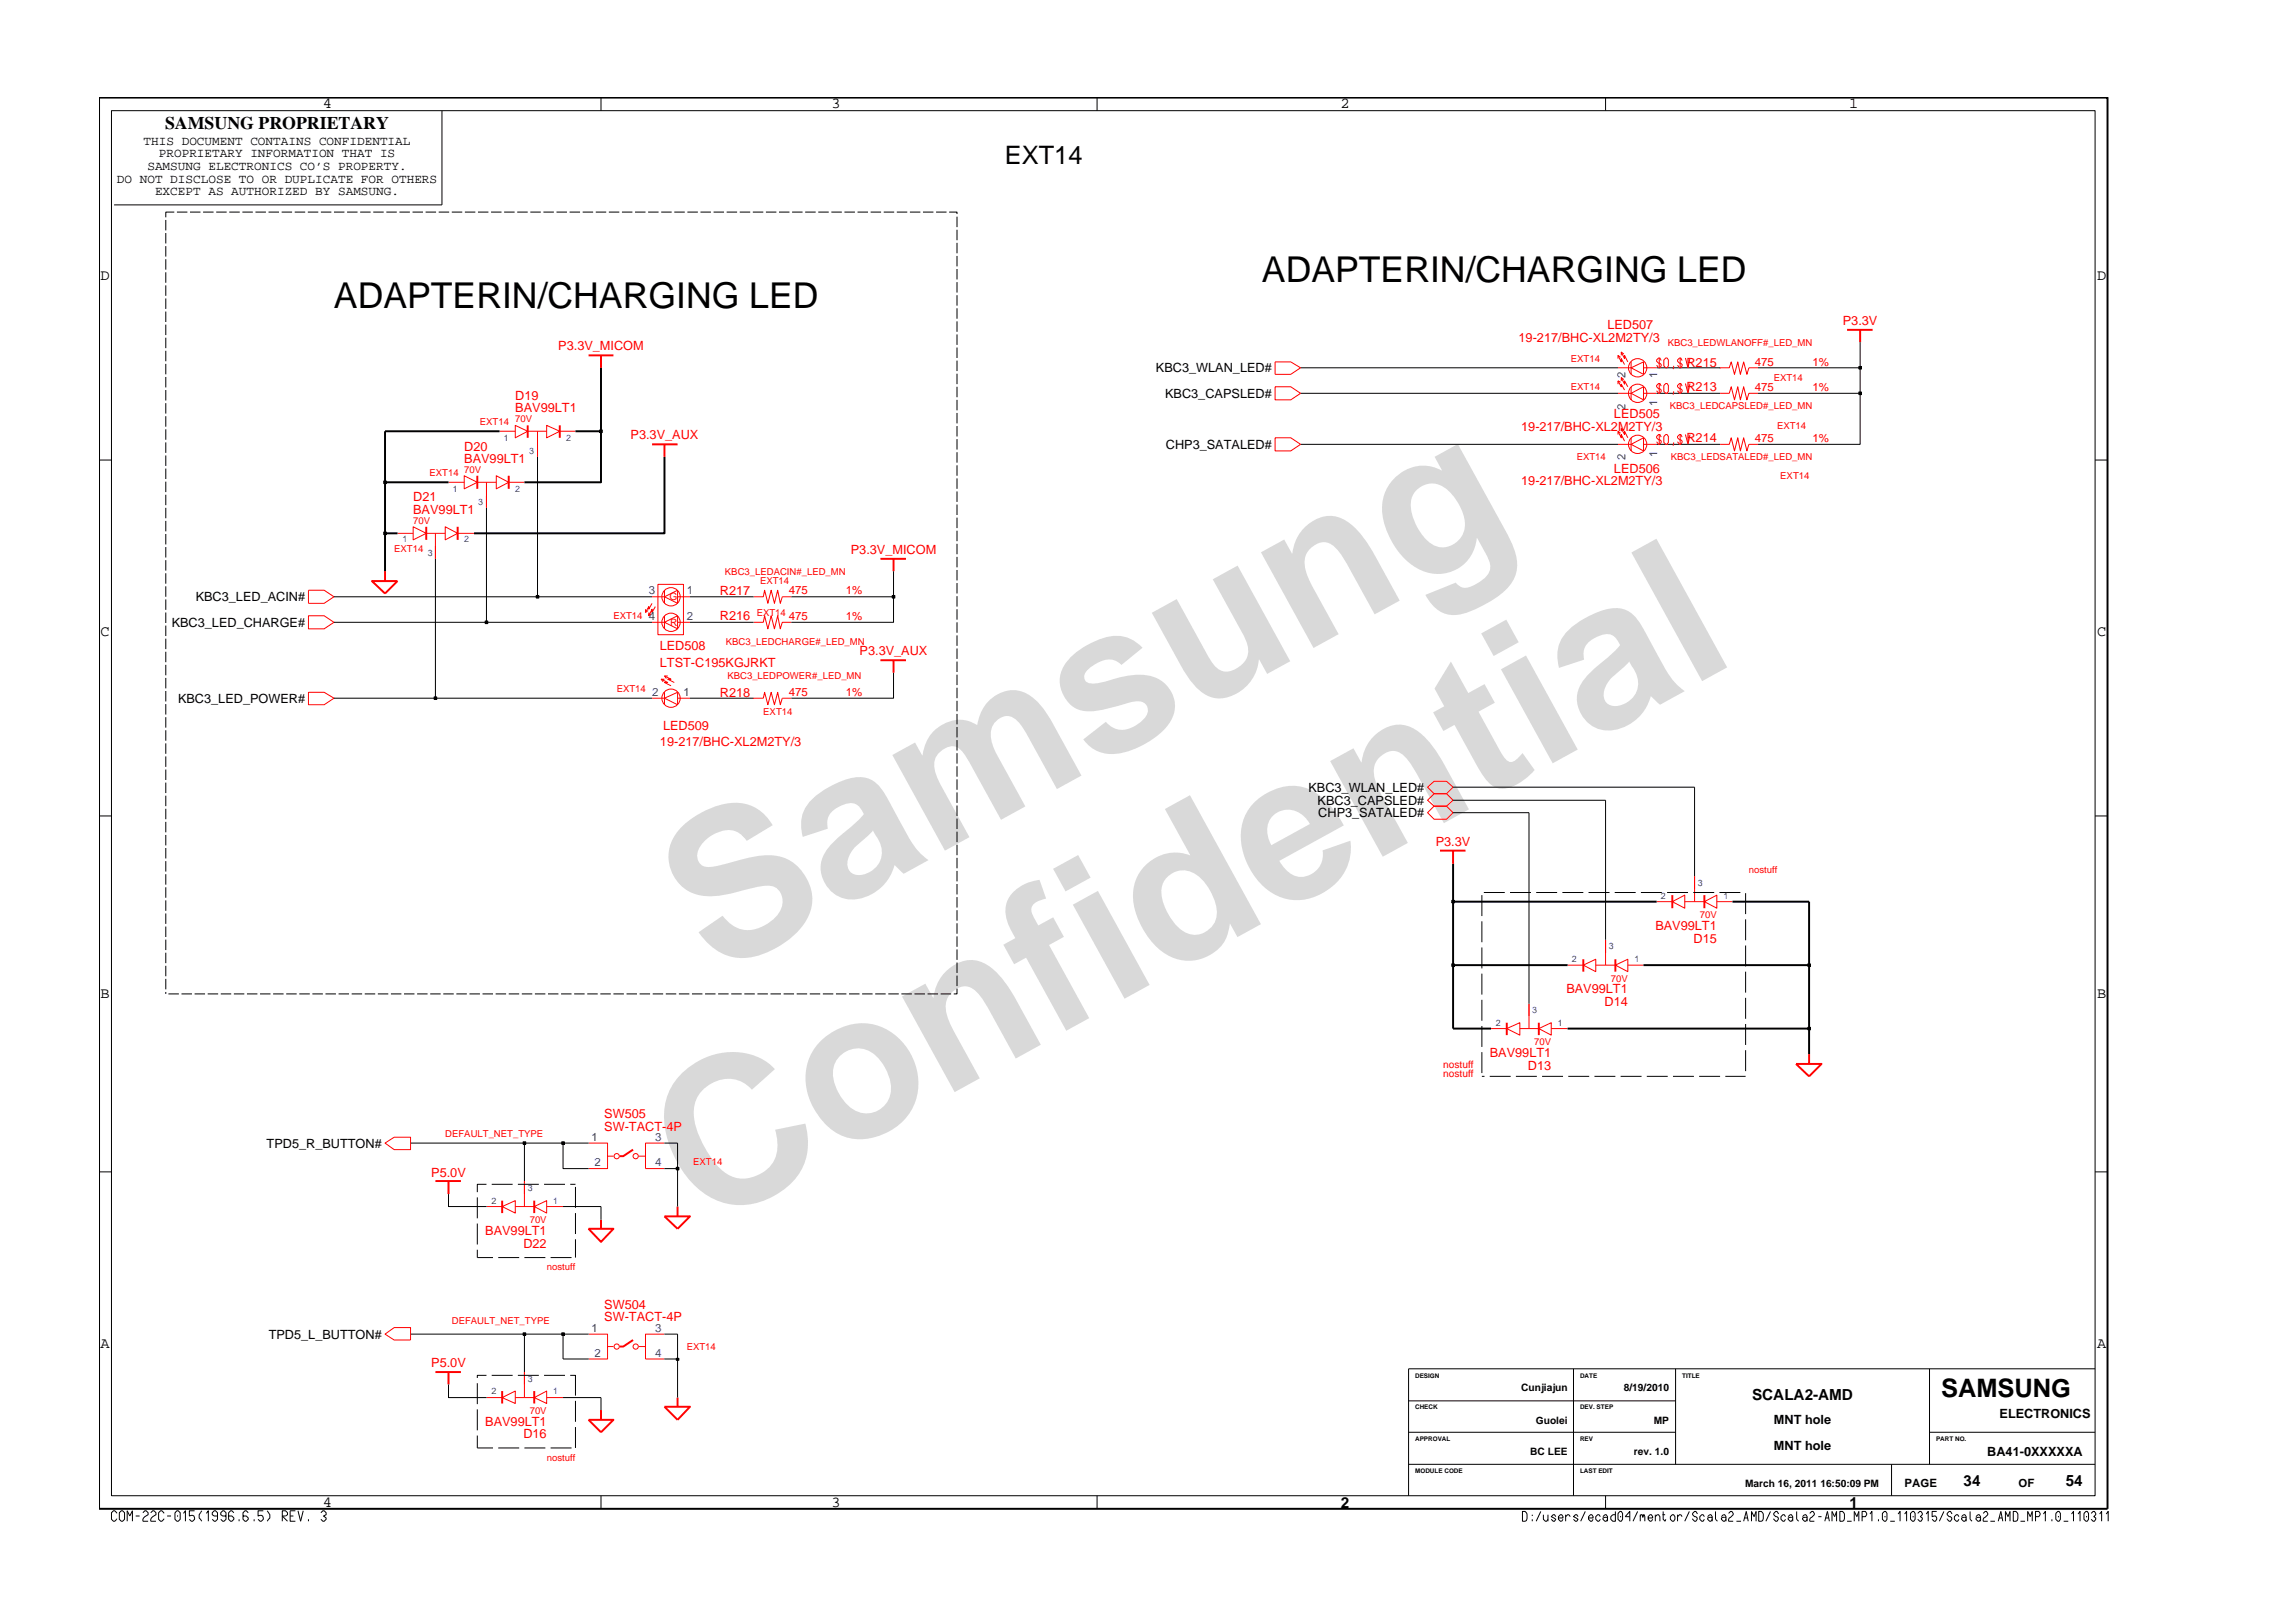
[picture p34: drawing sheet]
<svg xmlns="http://www.w3.org/2000/svg" width="297mm" height="210mm" viewBox="0 0 297 210" stroke-linecap="round" stroke-linejoin="round" font-family="sans-serif">
<defs><g id="words">
<g font-size="26.5" fill="#d9d9d9">
<text x="92.4" y="126.5" transform="rotate(-29 92.4 126.5)">Samsung</text>
<text x="91.1" y="159.2" transform="rotate(-29 91.1 159.2)">Confidential</text>
</g>
<g font-size="4.6">
<text x="43.2" y="39.8">ADAPTERIN/CHARGING LED</text>
<text x="163.3" y="36.5">ADAPTERIN/CHARGING LED</text>
</g>
<g font-size="3.3">
<text x="130" y="21.3">EXT14</text>
<text x="251.1" y="180.8">SAMSUNG</text>
</g>
<text font-size="2.3" x="21.4" y="16.7">SAMSUNG PROPRIETARY</text>
<g font-size="2">
<text x="41.8" y="14">4</text>
<text x="107.6" y="14">3</text>
<text x="173.4" y="14">2</text>
<text x="239.2" y="14">1</text>
<text x="13" y="36.2">D</text>
<text x="271.3" y="36.2">D</text>
<text x="13" y="82.3">C</text>
<text x="271.3" y="82.3">C</text>
<text x="13" y="129.2">B</text>
<text x="271.3" y="129.2">B</text>
<text x="13" y="174.4">A</text>
<text x="271.3" y="174.4">A</text>
<text x="226.7" y="181.2">SCALA2-AMD</text>
<text x="41.8" y="195">4</text>
<text x="107.6" y="195">3</text>
<text x="173.5" y="195.1">2</text>
<text x="239.3" y="195.1">1</text>
<text x="254" y="192.2">34</text>
<text x="267.2" y="192.2">54</text>
</g>
<g font-size="1.6">
<text x="15.1" y="23.7">DO NOT DISCLOSE TO OR DUPLICATE FOR OTHERS</text>
<text x="18.6" y="18.8">THIS DOCUMENT CONTAINS CONFIDENTIAL</text>
<text x="19.1" y="22">SAMSUNG ELECTRONICS CO’S PROPERTY.</text>
<text x="20.5" y="20.4">PROPRIETARY INFORMATION THAT IS</text>
<text x="20.1" y="25.3">EXCEPT AS AUTHORIZED BY SAMSUNG.</text>
<text x="149.5" y="48.2">KBC3_WLAN_LED#</text>
<text x="150.7" y="51.5">KBC3_CAPSLED#</text>
<text x="150.8" y="58.1">CHP3_SATALED#</text>
<text x="25.3" y="77.8">KBC3_LED_ACIN#</text>
<text x="22.2" y="81.1">KBC3_LED_CHARGE#</text>
<text x="23" y="91">KBC3_LED_POWER#</text>
<text x="169.3" y="102.5">KBC3_WLAN_LED#</text>
<text x="170.5" y="104.2">KBC3_CAPSLED#</text>
<text x="170.6" y="105.8">CHP3_SATALED#</text>
<text x="34.5" y="148.5">TPD5_R_BUTTON#</text>
<text x="34.8" y="173.2">TPD5_L_BUTTON#</text>
<text x="229.5" y="184.3">MNT hole</text>
<text x="258.7" y="183.5">ELECTRONICS</text>
<text x="229.5" y="187.6">MNT hole</text>
<text x="257.1" y="188.4">BA41-0XXXXXA</text>
</g>
<g font-size="1.6" fill="#f00">
<text x="72.2" y="45.3">P3.3V_MICOM</text>
<text x="196.5" y="44.3">19-217/BHC-XL2M2TY/3</text>
<text x="208" y="42.6">LED507</text>
<text x="218.2" y="47.4">R215</text>
<text x="238.4" y="42">P3.3V</text>
<text x="66.7" y="53.4">BAV99LT1</text>
<text x="66.7" y="51.7">D19</text>
<text x="218.2" y="50.7">R213</text>
<text x="60.1" y="58.3">D20</text>
<text x="60.1" y="60">BAV99LT1</text>
<text x="81.6" y="56.8">P3.3V_AUX</text>
<text x="196.8" y="55.8">19-217/BHC-XL2M2TY/3</text>
<text x="208.8" y="54.1">LED505</text>
<text x="218.2" y="57.3">R214</text>
<text x="53.5" y="64.9">D21</text>
<text x="196.8" y="62.8">19-217/BHC-XL2M2TY/3</text>
<text x="208.8" y="61.2">LED506</text>
<text x="53.5" y="66.6">BAV99LT1</text>
<text x="110.1" y="71.6">P3.3V_MICOM</text>
<text x="93.1" y="77">R217</text>
<text x="93.1" y="80.3">R216</text>
<text x="85.4" y="84.2">LED508</text>
<text x="85.4" y="86.3">LTST-C195KGJRKT</text>
<text x="111.2" y="84.8">P3.3V_AUX</text>
<text x="85.8" y="94.5">LED509</text>
<text x="93.1" y="90.2">R218</text>
<text x="85.4" y="96.5">19-217/BHC-XL2M2TY/3</text>
<text x="185.7" y="109.5">P3.3V</text>
<text x="214.2" y="120.3">BAV99LT1</text>
<text x="219.1" y="122">D15</text>
<text x="202.6" y="128.6">BAV99LT1</text>
<text x="207.6" y="130.2">D14</text>
<text x="192.7" y="136.8">BAV99LT1</text>
<text x="197.7" y="138.5">D13</text>
<text x="78.2" y="144.6">SW505</text>
<text x="78.2" y="146.3">SW-TACT-4P</text>
<text x="55.8" y="152.3">P5.0V</text>
<text x="62.8" y="159.8">BAV99LT1</text>
<text x="67.7" y="161.5">D22</text>
<text x="78.2" y="171">SW-TACT-4P</text>
<text x="78.2" y="169.3">SW504</text>
<text x="55.8" y="176.9">P5.0V</text>
<text x="62.8" y="184.5">BAV99LT1</text>
<text x="67.7" y="186.1">D16</text>
</g>
<g font-size="1.5" fill="#f00">
<text x="227" y="47.4">475</text>
<text x="234.5" y="47.4">1%</text>
<text x="227" y="50.6">475</text>
<text x="234.5" y="50.6">1%</text>
<text x="227" y="57.2">475</text>
<text x="234.5" y="57.2">1%</text>
<text x="102.1" y="76.9">475</text>
<text x="109.4" y="76.9">1%</text>
<text x="102.1" y="80.2">475</text>
<text x="109.4" y="80.2">1%</text>
<text x="102.1" y="90.1">475</text>
<text x="109.4" y="90.1">1%</text>
</g>
<g font-size="1.5" fill="#00f">
<text x="210.3" y="53" transform="rotate(-90 210.3 53)">2</text>
<text x="210.3" y="48.9" transform="rotate(-90 210.3 48.9)">2</text>
<text x="214.4" y="52.6" transform="rotate(-90 214.4 52.6)">1</text>
<text x="214.4" y="48.9" transform="rotate(-90 214.4 48.9)">1</text>
<text x="210.3" y="59.5" transform="rotate(-90 210.3 59.5)">2</text>
<text x="214.4" y="59.1" transform="rotate(-90 214.4 59.1)">1</text>
<text x="84" y="76.9">3</text>
<text x="88.8" y="76.9">1</text>
<text x="84" y="80.2">4</text>
<text x="88.8" y="80.2">2</text>
<text x="84.4" y="90.1">2</text>
<text x="88.4" y="90.1">1</text>
<text x="76.5" y="147.7">1</text>
<text x="84.8" y="147.7">3</text>
<text x="76.9" y="150.9">2</text>
<text x="84.8" y="150.9">4</text>
<text x="76.5" y="172.3">1</text>
<text x="84.8" y="172.3">3</text>
<text x="76.9" y="175.6">2</text>
<text x="84.8" y="175.6">4</text>
</g>
<g font-size="1.5">
<text x="246.4" y="192.5">PAGE</text>
<text x="261.1" y="192.5">OF</text>
</g>
<g font-size="1.3" fill="#f00">
<text x="86.6" y="77.7">G</text>
<text x="86.7" y="81">R</text>
<text x="186.7" y="139.3">nostuff</text>
<text x="186.7" y="138.2">nostuff</text>
</g>
<g font-size="1.3">
<text x="196.8" y="180.1">Cunjiajun</text>
<text x="198.7" y="184.2">Guolei</text>
<text x="210.1" y="180.1">8/19/2010</text>
<text x="214" y="184.2">MP</text>
<text x="198" y="188.3">BC LEE</text>
<text x="211.4" y="188.3">rev. 1.0</text>
<text x="225.8" y="192.4">March 16, 2011 16:50:09 PM</text>
</g>
<g font-size="1.2" fill="#f00">
<text x="203.2" y="46.8">EXT14</text>
<text x="215.8" y="44.7">KBC3_LEDWLANOFF#_LED_MN</text>
<text x="203.2" y="50.5">EXT14</text>
<text x="216" y="52.9">KBC3_LEDCAPSLED#_LED_MN</text>
<text x="229.5" y="49.3">EXT14</text>
<text x="62.1" y="55">EXT14</text>
<text x="66.7" y="54.6">70V</text>
<text x="204" y="59.5">EXT14</text>
<text x="216.2" y="59.5">KBC3_LEDSATALED#_LED_MN</text>
<text x="229.9" y="55.5">EXT14</text>
<text x="55.6" y="61.6">EXT14</text>
<text x="60.1" y="61.2">70V</text>
<text x="230.3" y="62">EXT14</text>
<text x="51" y="71.5">EXT14</text>
<text x="53.5" y="67.7">70V</text>
<text x="93.8" y="74.4">KBC3_LEDACIN#_LED_MN</text>
<text x="98.3" y="75.6">EXT14</text>
<text x="79.4" y="80.1">EXT14</text>
<text x="93.9" y="83.4">KBC3_LEDCHARGE#_LED_MN</text>
<text x="97.9" y="79.7">EXT14</text>
<text x="79.8" y="89.6">EXT14</text>
<text x="94.1" y="87.9">KBC3_LEDPOWER#_LED_MN</text>
<text x="98.7" y="92.5">EXT14</text>
<text x="226.3" y="113">nostuff</text>
<text x="219.9" y="118.9">70V</text>
<text x="208.4" y="127.1">70V</text>
<text x="198.5" y="135.3">70V</text>
<text x="57.6" y="147.2">DEFAULT_NET_TYPE</text>
<text x="89.7" y="150.8">EXT14</text>
<text x="68.5" y="158.3">70V</text>
<text x="70.7" y="164.4">nostuff</text>
<text x="58.4" y="171.4">DEFAULT_NET_TYPE</text>
<text x="88.8" y="174.7">EXT14</text>
<text x="68.5" y="182.9">70V</text>
<text x="70.7" y="189.1">nostuff</text>
</g>
<g font-size="1.2" fill="#00f">
<text x="65.2" y="57.1">1</text>
<text x="68.5" y="58.7">3</text>
<text x="73.3" y="57.1">2</text>
<text x="58.6" y="63.7">1</text>
<text x="61.9" y="65.3">3</text>
<text x="66.7" y="63.7">2</text>
<text x="52.1" y="70.2">1</text>
<text x="55.4" y="71.9">3</text>
<text x="60.1" y="70.2">2</text>
<text x="214.9" y="116.3">2</text>
<text x="219.7" y="114.6">3</text>
<text x="223" y="116.3">1</text>
<text x="203.4" y="124.6">2</text>
<text x="208.1" y="122.9">3</text>
<text x="211.4" y="124.6">1</text>
<text x="198.2" y="131.1">3</text>
<text x="193.5" y="132.8">2</text>
<text x="201.5" y="132.8">1</text>
<text x="63.6" y="155.8">2</text>
<text x="68.3" y="154.1">3</text>
<text x="71.6" y="155.8">1</text>
<text x="68.3" y="178.8">3</text>
<text x="63.6" y="180.4">2</text>
<text x="71.6" y="180.4">1</text>
</g>
<g font-size=".8">
<text x="183.1" y="178.3">DESIGN</text>
<text x="204.4" y="178.3">DATE</text>
<text x="217.6" y="178.3">TITLE</text>
<text x="183.1" y="182.3">CHECK</text>
<text x="204.4" y="182.3">DEV. STEP</text>
<text x="183.1" y="190.6">MODULE CODE</text>
<text x="183.1" y="186.5">APPROVAL</text>
<text x="204.4" y="186.5">REV</text>
<text x="204.4" y="190.6">LAST EDIT</text>
<text x="250.5" y="186.5">PART NO.</text>
</g>
</g></defs>
<g fill="none" stroke="#f00" stroke-width=".13">
<path d="M64.6 55.8h2.1M66.7 55l1.6 .8-1.6 .9zM68.3 55.8h2.4M69.5 55.8v3.3M70.7 55l1.7 .8-1.7 .9zM72.4 55.8h2.1M165 46.8h2l1.3 .8-1.3 .8h-2zM165 50.1h2l1.3 .8-1.3 .8h-2zM165 56.7h2l1.3 .8-1.3 .8h-2zM209.3 46l.4 .8v-.4l.5 .8M209.3 49.3l.4 .8v-.4l.5 .8M209.3 55.8l.4 .9v-.5l.5 .9"/>
<path d="M209.3 47.6h1.7M209.3 46v.4M209.3 49.3v.4M209.3 55.8v.4M209.3 46l.4 .2M209.3 50.9h1.7M209.3 49.3l.4 .2M209.3 57.5h1.7M209.3 55.8l.4 .3M209.7 46v-.4l.5 .8v-.4l.4 .8M209.7 49.3v-.4l.5 .8v-.4l.4 .8M209.7 55.8v-.3l.5 .7v-.4l.4 .9"/>
<path d="M209.7 45.6l.4 .2M209.7 48.9l.4 .2M209.7 55.5l.4 .1M211 47.6l1.6-.8v1.6zM211 57.5l1.6-.8v1.6zM211 46.8v1.6M211 50.1v1.6M211 56.7v1.6M211 50.9l1.6-.8v1.6zM212.6 47.6h1.7M212.6 50.9h1.7M212.6 57.5h1.7"/>
<path d="M214.7 46.3v1.3M214.7 49.6v1.3M214.7 56.2v1.3M214.9 56.6l-.2-.4h-.1l-.3 .3v.2l.3 .2h.1l.2 .2-.2 .4h-.1l-.3-.3M214.9 50l-.2-.4h-.1l-.3 .3v.2l.3 .2h.1l.2 .2-.2 .4h-.1l-.3-.3M214.9 46.7l-.2-.4h-.1l-.3 .3v.2l.6 .4-.2 .4h-.1l-.3-.3M215.5 56.2h.2l.1 .3v.7l-.1 .3h-.2l-.2-.3v-.7zM215.5 49.6h.2l.1 .3v.7l-.1 .3h-.2l-.2-.3v-.7zM215.5 46.3h.2l.1 .3v.7l-.1 .3h-.2l-.2-.3v-.7zM216.5 57.2l-.1 .5M216.5 47.3l-.1 .5M216.5 50.6l-.1 .5"/>
<path d="M217.4 46.3v1.3M217.4 49.6v1.3M217.4 56.2v1.3M217.6 56.6l-.1-.4h-.2l-.3 .3v.2l.3 .2h.2l.1 .2-.1 .4h-.2l-.3-.3M217.6 50l-.1-.4h-.2l-.3 .3v.2l.3 .2h.2l.1 .2-.1 .4h-.2l-.3-.3M217.6 46.7l-.1-.4h-.2l-.3 .3v.2l.6 .4-.1 .4h-.2l-.3-.3M218 56.2l.4 1.3 .2-1.3M218 49.6l.4 1.3 .2-1.3M218 46.3l.4 1.3 .2-1.3M222.5 50.9h1.2l.3-.8 .4 1.6 .4-1.6 .4 1.6 .4-1.6 .4 1.6 .3-.8h1.1M222.5 57.5h1.2l.3-.8 .4 1.6 .4-1.6 .4 1.6 .4-1.6 .4 1.6 .3-.8h1.1M227.4 47.6h-1.1l-.3 .8-.4-1.6-.4 1.6-.4-1.6-.4 1.6-.4-1.6-.3 .8h-1.2v.1"/>
<path d="M39.9 76.4h2l1.3 .8-1.3 .9h-2zM39.9 79.7h2l1.3 .8-1.3 .9h-2zM51.4 69h2.1M53.5 68.2l1.6 .8-1.6 .9zM55.1 69h2.5M56.3 69v3.3M57.6 68.2l1.6 .8-1.6 .9zM58 62.4h2.1M59.2 69h2.1M60.1 61.6l1.7 .8-1.7 .9zM61.8 62.4h2.4M62.9 62.4v3.3"/>
<path d="M64.2 61.6l1.6 .8-1.6 .9zM65.8 62.4h2M83.5 78.8v.5M83.8 79l-.3 .3M84.3 79.4l-.4 .3M84.4 78.1l-.5 .7v-.3l-.4 .8M84.4 77.2h1.6M84.8 78.5l-.4 .8v-.5l-.5 .9v-.4M85.1 75.6h3.3v6.5h-3.3zM86 77.2l1.7-.8v1.7zM86 76.4v1.7M86 79.7v1.7"/>
<path d="M87.7 77.2h1.6M88.4 75.6v.1M97.5 77.2h1.2l.2-.8 .4 1.7 .5-1.7 .4 1.7 .4-1.7 .4 1.7 .2-.9h1.2M39.9 89.6h2l1.3 .8-1.3 .8h-2zM84.4 90.4h1.6M84.4 80.5h1.6M85.5 87.9l.3 .3M86 87.9h-.5l.9 .4h-.4l.8 .4M86 87.5l.8 .4h-.4l.8 .4M86 80.5l1.7-.8v1.7zM86 90.4l1.7-.8v1.6zM86 89.6v1.6"/>
<path d="M86 87.5h.4M86 87.5l.2 .3M87.7 90.4h1.6M87.7 80.5h1.6M97.5 80.5h1.2l.2-.8 .4 1.7 .5-1.7 .4 1.7 .4-1.7 .4 1.7 .2-.9h1.2M102.4 90.4h-1.2l-.2 .8-.4-1.6-.4 1.6-.4-1.6-.5 1.6-.4-1.6-.2 .8h-1.2M184.7 103.6l.8-.9h1.6l.9 .9-.9 .7h-1.6zM184.7 101.9l.8-.8h1.6l.9 .8-.9 .8h-1.6zM184.7 105.2l.8-.9h1.6l.9 .9-.9 .8h-1.6zM214.3 116.7h2.1M216.4 116.7l1.6-.9v1.7zM218 116.7h2.5"/>
<path d="M219.2 113.4v3.3M220.5 116.7l1.6-.9v1.7zM222.1 116.7h2M192.9 133.1h2M194.9 133.1l1.7-.8v1.7zM196.6 133.1h2.5M197.8 129.9v3.2M199.1 133.1l1.6-.8v1.7zM200.7 133.1h2.1M202.8 124.9h2M204.8 124.9l1.6-.8v1.6zM206.4 124.9h2.6"/>
<path d="M207.7 121.6v3.3M209 124.9l1.6-.8v1.6zM210.6 124.9h2M49.8 147.9l1.2-.7h2.1v1.6h-2.1zM62.9 156.1h2.1M65 156.1l1.7-.7v1.6zM66.7 156.1h2.4M67.8 152.8v3.3M69.1 156.1l1.6-.7v1.6zM70.7 156.1h2.1M76.1 147.9h2.5v3.3h-2.5M78.6 149.6h.8"/>
<path d="M82.7 149.6h.8M86 147.9h-2.5v3.3h2.5M49.8 172.6l1.2-.8h2.1v1.6h-2.1zM67.8 177.6v3.3M76.1 172.6h2.5v3.3h-2.5M78.6 174.3h.8M82.7 174.3h.8M86 172.6h-2.5v3.3h2.5M62.9 180.9h2.1M65 180.9l1.7-.9v1.6zM66.7 180.9h2.4M69.1 180.9l1.6-.9v1.6z"/>
<path d="M70.7 180.9h2.1"/>
<circle cx="211.9" cy="47.6" r="1.19"/>
<circle cx="211.9" cy="50.9" r="1.19"/>
<circle cx="211.9" cy="57.5" r="1.19"/>
<circle cx="86.8" cy="77.2" r="1.19"/>
<circle cx="86.8" cy="90.4" r="1.19"/>
<circle cx="86.8" cy="80.5" r="1.19"/>
<circle cx="79.8" cy="149.6" r=".34"/>
<circle cx="82.2" cy="149.6" r=".34"/>
<circle cx="79.8" cy="174.3" r=".34"/>
<circle cx="82.2" cy="174.3" r=".34"/>
</g>
<g fill="none" stroke="#f00" stroke-width=".25">
<path d="M68.3 55v1.7M72.4 55v1.7M76.1 46h3.3M77.8 46v1.6M84.4 57.5h3.3M86 57.5v1.6M239 42.7h3.3M240.7 42.7v1.6M48.1 75.2h3.3l-1.6 1.6zM49.8 73.9v1.3M55.1 68.2v1.7M59.2 68.2v1.7"/>
<path d="M61.8 61.6v1.7M65.8 61.6v1.7M113.9 72.3h3.3M115.6 72.3v1.6M113.9 85.4h3.3M115.6 85.4v1.7M186.3 110.1h3.3M188 110.1v1.7M216.4 115.8v1.7M220.5 115.8v1.7M194.9 132.3v1.7M199.1 132.3v1.7"/>
<path d="M204.8 124.1v1.6M209 124.1v1.6M232.4 137.7h3.3l-1.7 1.6zM234 136.4v1.3M56.3 152.8h3.3M58 152.8v1.7M65 155.4v1.6M69.1 155.4v1.6M76.1 159h3.3l-1.6 1.7zM77.8 157.8v1.2M81.9 148.8l-1.3 .8h-.4M86 157.4h3.3l-1.6 1.6z"/>
<path d="M87.7 156.1v1.3M56.3 177.6h3.3M58 177.6v1.6M81.9 173.4l-1.3 .9h-.4M65 180v1.6M69.1 180v1.6M76.1 183.7h3.3l-1.6 1.6zM77.8 182.5v1.2M86 182h3.3l-1.6 1.7zM87.7 180.9v1.1"/>
</g>
<g fill="none" stroke="#000" stroke-width=".13">
<path d="M14.4 14.3h256.6v179.3h-256.6zM57.2 14.3v12.2h-42.4M77.8 12.6v1.7M141.9 12.6v1.7M207.7 12.6v1.7M21.4 28.5v1.3M21.4 30.2v1.3M21.4 31.8v1.4M21.4 33.5v1.4M21.4 35.2v1.4M21.4 36.9v1.4M21.4 38.6v1.4"/>
<path d="M22.5 27.4h-1.1v.7M22.9 27.4h1.3M24.6 27.4h1.3M26.3 27.4h1.3M28 27.4h1.3M29.7 27.4h1.3M31.4 27.4h1.3M33 27.4h1.4M34.7 27.4h1.4M36.4 27.4h1.4M38.1 27.4h1.4M39.8 27.4h1.4"/>
<path d="M41.5 27.4h1.4M43.2 27.4h1.4M44.9 27.4h1.4M46.6 27.4h1.3M48.3 27.4h1.3M50 27.4h1.3M51.7 27.4h1.3M53.4 27.4h1.3M55.1 27.4h1.3M56.8 27.4h1.3M58.4 27.4h1.4M60.1 27.4h1.4"/>
<path d="M61.8 27.4h1.4M63.5 27.4h1.4M65.2 27.4h1.4M66.9 27.4h1.4M68.6 27.4h1.4M70.3 27.4h1.4M72 27.4h1.3M73.7 27.4h1.3M75.4 27.4h1.3M77.1 27.4h1.3M78.8 27.4h1.3M80.5 27.4h1.3"/>
<path d="M82.2 27.4h1.3M83.8 27.4h1.4M85.5 27.4h1.4M87.2 27.4h1.4M88.9 27.4h1.4M90.6 27.4h1.4M92.3 27.4h1.4M94 27.4h1.4M95.7 27.4h1.4M97.4 27.4h1.3M99.1 27.4h1.3M100.8 27.4h1.3"/>
<path d="M102.5 27.4h1.3M104.2 27.4h1.3M105.9 27.4h1.3M107.6 27.4h1.3M109.2 27.4h1.4M110.9 27.4h1.4M112.6 27.4h1.4M114.3 27.4h1.4M116 27.4h1.4M117.7 27.4h1.4M119.4 27.4h1.4M121.1 27.4h1.4"/>
<path d="M122.8 27.4h1v.3M123.8 28v1.4M123.8 29.7v1.4M123.8 31.4v1.4M123.8 33.1v1.4M123.8 34.8v1.4M123.8 36.5v1.4M123.8 38.2v1.4M123.8 39.9v1.3M12.8 59.5h1.6M21.4 40.3v1.4M21.4 42v1.4"/>
<path d="M21.4 43.7v1.4M21.4 45.4v1.4M21.4 47.1v1.3M21.4 48.8v1.3M21.4 50.5v1.3M21.4 52.2v1.3M21.4 53.9v1.3M21.4 55.6v1.3M21.4 57.2v1.4M21.4 58.9v1.4M69.5 59.1v18.1M77.6 55.6h.3v.4h-.3z"/>
<path d="M123.8 41.6v1.3M123.8 43.3v1.3M123.8 45v1.3M123.8 46.7v1.3M123.8 48.4v1.3M123.8 50.1v1.3M123.8 51.7v1.4M123.8 53.4v1.4M123.8 55.1v1.4M123.8 56.8v1.4M123.8 58.5v1.4M168.3 57.5h41"/>
<path d="M168.3 50.9h41M168.3 47.6h41M214.3 57.5h8.2M214.3 50.9h8.2M214.3 47.6h8.2M227.4 50.9h13.3M227.4 47.6h13.3M240.5 50.7h.3v.4h-.3zM240.5 47.4h.3v.4h-.3zM240.7 50.9v6.6h-13.3M240.7 44.3v6.6M271 59.5h1.7"/>
<path d="M21.4 60.6v1.4M21.4 62.3v1.4M21.4 64v1.4M21.4 65.7v1.4M21.4 67.4v1.4M21.4 69.1v1.4M21.4 70.8v1.4M21.4 72.5v1.3M21.4 74.2v1.3M21.4 75.9v1.3M21.4 77.6v1.3M21.4 79.3v1.3"/>
<path d="M43.2 77.2h41.2M49.6 68.8h.4v.4h-.4zM49.6 62.2h.4v.4h-.4zM56.3 72.3v18.1M62.9 65.7v14.8M69.4 77.1h.3v.3h-.3zM89.3 77.2h8.2M102.4 77.2h13.2M115.4 77.1h.4v.3h-.4zM115.6 77.2v3.3h-13.2M115.6 73.9v3.3M123.8 60.2v1.4"/>
<path d="M123.8 61.9v1.4M123.8 63.6v1.4M123.8 65.3v1.3M123.8 67v1.3M123.8 68.7v1.3M123.8 70.4v1.3M123.8 72.1v1.3M123.8 73.8v1.3M123.8 75.5v1.3M123.8 77.1v1.4M123.8 78.8v1.4M21.4 81v1.3"/>
<path d="M21.4 82.6v1.4M21.4 84.3v1.4M21.4 86v1.4M21.4 87.7v1.4M21.4 89.4v1.4M21.4 91.1v1.4M21.4 92.8v1.4M21.4 94.5v1.4M21.4 96.2v1.4M21.4 97.9v1.3M21.4 99.6v1.3M43.2 90.4h41.2"/>
<path d="M43.2 80.5h41.2M56.2 90.2h.3v.3h-.3zM62.8 80.4h.3v.3h-.3zM89.3 90.4h8.2M89.3 80.5h8.2M115.6 87.1v3.3h-13.2M123.8 80.5v1.4M123.8 82.2v1.4M123.8 83.9v1.4M123.8 85.6v1.4M123.8 87.3v1.4M123.8 89v1.4"/>
<path d="M123.8 90.7v1.3M123.8 92.4v1.3M123.8 94.1v1.3M123.8 95.8v1.3M123.8 97.5v1.3M123.8 99.2v1.3M12.8 105.6h1.6M21.4 101.3v1.3M21.4 103v1.3M21.4 104.7v1.3M21.4 106.4v1.3M21.4 108v1.4"/>
<path d="M21.4 109.7v1.4M21.4 111.4v1.4M21.4 113.1v1.4M21.4 114.8v1.4M21.4 116.5v1.4M21.4 118.2v1.4M21.4 119.9v1.4M123.8 100.9v1.3M123.8 102.5v1.4M123.8 104.2v1.4M123.8 105.9v1.4M123.8 107.6v1.4"/>
<path d="M123.8 109.3v1.4M123.8 111v1.4M123.8 112.7v1.4M123.8 114.4v1.4M123.8 116.1v1.3M123.8 117.8v1.3M123.8 119.5v1.3M187.8 116.5h.4v.4h-.4zM188 105.2h9.8v24.7M188 103.6h19.7v18M188 101.9h31.2v11.5M191.7 115.8v2.7"/>
<path d="M191.7 119.2v2.7M192 115.5h2.7M195.4 115.5h2.7M198.7 115.5h2.8M202.1 115.5h2.7M205.5 115.5h2.7M208.9 115.5h2.7M212.3 115.5h2.7M215.7 115.5h2.7M219.1 115.5h2.7M222.4 115.5h2.8M225.8 115.6v2.7"/>
<path d="M225.8 119v2.7M271 105.6h1.7M21.4 121.6v1.4M21.4 123.3v1.3M21.4 125v1.3M21.4 126.7v1.3M21.4 128.4v.2M21.8 128.6h1.3M23.5 128.6h1.3M25.2 128.6h1.3M26.9 128.6h1.3M28.6 128.6h1.3"/>
<path d="M30.3 128.6h1.3M31.9 128.6h1.4M33.6 128.6h1.4M35.3 128.6h1.4M37 128.6h1.4M38.7 128.6h1.4M40.4 128.6h1.4M42.1 128.6h1.4M43.8 128.6h1.4M45.5 128.6h1.3M47.2 128.6h1.3M48.9 128.6h1.3"/>
<path d="M50.6 128.6h1.3M52.3 128.6h1.3M54 128.6h1.3M55.7 128.6h1.3M57.3 128.6h1.4M59 128.6h1.4M60.7 128.6h1.4M62.4 128.6h1.4M64.1 128.6h1.4M65.8 128.6h1.4M67.5 128.6h1.4M69.2 128.6h1.4"/>
<path d="M70.9 128.6h1.3M72.6 128.6h1.3M74.3 128.6h1.3M76 128.6h1.3M77.7 128.6h1.3M79.4 128.6h1.3M81.1 128.6h1.3M82.7 128.6h1.4M84.4 128.6h1.4M86.1 128.6h1.4M87.8 128.6h1.4M89.5 128.6h1.4"/>
<path d="M91.2 128.6h1.4M92.9 128.6h1.4M94.6 128.6h1.4M96.3 128.6h1.3M98 128.6h1.3M99.7 128.6h1.3M101.4 128.6h1.3M103.1 128.6h1.3M104.8 128.6h1.3M106.5 128.6h1.3M108.1 128.6h1.4M109.8 128.6h1.4"/>
<path d="M111.5 128.6h1.4M113.2 128.6h1.4M114.9 128.6h1.4M116.6 128.6h1.4M118.3 128.6h1.4M120 128.6h1.4M121.7 128.6h1.3M123.8 127.9v.7h-.4M123.8 121.2v1.3M123.8 122.9v1.3M123.8 124.6v1.3M123.8 126.3v1.3"/>
<path d="M187.8 124.7h.4v.4h-.4zM191.7 139.3h.4M191.7 122.6v2.7M191.7 126v2.7M191.7 129.4v2.7M191.7 132.8v2.7M191.7 136.2v2.7M192.7 139.3h2.7M196.1 139.3h2.7M199.5 139.3h2.7M202.9 139.3h2.7M206.3 139.3h2.7"/>
<path d="M209.7 139.3h2.7M213 139.3h2.8M216.4 139.3h2.7M219.8 139.3h2.7M223.2 139.3h2.6M225.8 122.4v2.7M225.8 125.7v2.8M225.8 129.1v2.7M225.8 132.5v2.7M225.8 135.9v2.7M233.9 132.9h.3v.4h-.3zM233.9 124.7h.3v.4h-.3z"/>
<path d="M12.8 151.7h1.6M53.1 147.9h23M58 154.5v1.6h4.9M61.8 155v2.7M61.8 158.3v2.8M62.9 153.3h-1.1v1M63.6 153.3h2.7M67 153.3h2.7M67.7 147.8h.3v.3h-.3zM67.8 147.9v4.9M70.4 153.3h2.7M72.7 147.8h.3v.3h-.3z"/>
<path d="M72.8 147.9v3.3h3.3M72.8 156.1h5v1.7M73.8 153.3h.7M74.5 153.6v2.7M74.5 157v2.7M86 147.9h1.7v8.2M86 151.2h1.7M87.5 151.1h.3v.3h-.3zM271 151.7h1.7M53.1 172.6h23M58 179.2v1.7h4.9M61.8 161.7v1h2"/>
<path d="M61.8 179v2.7M62.9 178h-1.1v.3M63.6 178h2.7M64.5 162.7h2.7M67 178h2.7M67.7 172.5h.3v.3h-.3zM67.8 172.6v5M67.8 162.7h2.8M70.4 178h2.7M71.2 162.7h2.7M72.7 172.5h.3v.3h-.3zM72.8 172.6v3.3h3.3"/>
<path d="M73.8 178h.7v2.6M74.5 160.4v2.3M86 172.6h1.7v8.3M86 175.9h1.7M87.5 175.8h.3v.2h-.3zM203.6 177.1v16.5M216.8 177.1v12.4M249.6 177.1v12.4M271 177.1h-88.8v16.5M15.1 195.8l-.3-.3h-.1l-.3 .3v.8l.3 .3h.1l.3-.4M15.7 195.5h.2l.2 .3v.8l-.2 .3h-.2l-.3-.3v-.8zM16.5 196.9v-1.4l.3 .7 .3-.7v1.4"/>
<path d="M17.6 196.2h.5M18.5 195.8l.2-.3h.2l.3 .3v.2l-.5 .3-.2 .3v.3h.7M19.5 195.8l.3-.3h.1l.3 .3v.2l-.4 .3-.3 .3v.3h.7M21.2 195.8l-.3-.3h-.1l-.3 .3v.8l.3 .3h.1l.3-.4M21.6 196.2h.5M22.9 195.5h.2l.2 .3v.8l-.2 .3h-.2l-.3-.3v-.8zM23 196.1v.2M23.7 195.8l.3-.3v1.4M25.2 195.5h-.7v.7l.4-.1 .2 .1 .1 .2v.2l-.3 .3h-.1l-.3-.3M26.1 195.5l-.3 .5v.4l.3 .5M26.7 195.8l.3-.3v1.4M28.1 196.2h-.4l-.2-.2v-.2l.2-.3h.2l.2 .3v.8l-.2 .3h-.2l-.2-.3"/>
<path d="M29.2 196.2h-.4l-.2-.2v-.2l.2-.3h.2l.2 .3v.8l-.2 .3h-.2l-.2-.3M30.3 195.8l-.3-.3h-.2l-.2 .3v.8l.2 .3h.2l.3-.3v-.2l-.3-.2h-.4M30.9 196.6v.3M32.1 195.8l-.2-.3h-.2l-.3 .3v.8l.3 .3h.2l.2-.3v-.2l-.2-.2h-.5M32.9 196.6v.3M34.1 195.5h-.7v.7l.4-.1 .2 .1 .1 .2v.2l-.3 .3h-.2l-.2-.3M34.6 195.5l.3 .5v.4l-.3 .5M36.5 196.9v-1.4h.4l.3 .3v.2l-.3 .2h-.4l.7 .7M37.5 196.2h.5M38.2 195.5h-.7v1.4h.7M38.6 195.5l.3 1.4 .3-1.4M39.9 196.6v.3"/>
<path d="M41.5 195.8l.3-.3h.1l.3 .3v.2l-.3 .2 .3 .2v.2l-.3 .3h-.1l-.3-.3M61.8 182.4v2.7M61.8 185.8v1.6h2M64.5 187.4h2.7M67.8 187.4h2.8M71.2 187.4h2.7M72.8 180.9h5v1.6M74.5 181.3v2.7M74.5 184.7v2.7M77.8 193.6v1.7M141.9 193.6v1.7M182.2 189.5h88.8"/>
<path d="M182.2 185.3h34.6M182.2 181.3h34.6M197 195.6h.3l.3 .3v.6l-.1 .3-.2 .1h-.3zM198.2 196v.2M198.2 196.6v.3M199.3 195.6l-.6 1.3M199.7 196v.6l.2 .3h.2l.2-.3M200.3 196v.9M201.3 196.3l-.2-.3h-.2l-.2 .3 .6 .3-.2 .3h-.2l-.2-.3M201.6 196.4h.6l-.2-.4h-.1l-.3 .3v.3l.3 .3h.1l.2-.3M202.6 196.3l.2-.3h.2l.1 .3M202.6 196v.9"/>
<path d="M204.2 196.3l-.2-.3h-.2l-.2 .3 .6 .3-.2 .3h-.2l-.2-.3M205.1 195.6l-.6 1.3M205.5 196.4h.6l-.2-.4h-.1l-.3 .3v.3l.3 .3h.1l.2-.3M207 196.3l-.1-.3h-.2l-.3 .3v.3l.3 .3h.2l.1-.3M207.4 196.3l.2-.3h.2l.2 .3v.6M207.7 193.6v1.7M208 196.4h-.2h-.4v.2l.2 .3h.2l.2-.3M209 195.6v1.3h-.4l-.2-.3v-.3l.2-.3h.4M209.6 195.6h.1l.2 .2v.8l-.2 .3h-.1l-.3-.3v-.8zM209.7 196.2v.2M210.8 196.3h-.5l.5-.7v1.3M211.9 195.6l-.6 1.3"/>
<path d="M212.2 196.3l.1-.3h.2v.4l.1-.4h.1l.1 .9M212.2 196v.9M213.2 196.4h.6l-.2-.4h-.1l-.3 .3v.3l.3 .3h.1l.2-.3M214.2 196.3l.2-.3h.2l.1 .3v.6M214.2 196v.9M215.1 196h.3M215.2 195.6v1l.2 .3 .1-.3M216.4 196h.1l.2 .3v.3l-.2 .3h-.1l-.3-.3v-.3zM217 196.3l.3-.3h.2l.1 .3M217 196v.9M218.6 195.6l-.6 1.3M219.6 195.9l-.2-.3h-.2l-.2 .2v.2l.2 .3h.2l.2 .1-.2 .5h-.2l-.2-.4"/>
<path d="M220.5 196.3l-.2-.3h-.1l-.3 .3v.3l.3 .3h.1l.2-.3M220.9 196.3l.3-.3h.1l.2 .3v.6M221.5 196.4h-.2h-.4v.2l.3 .3h.1l.2-.3M221.9 195.6v1l.3 .3M222.7 196.3l.3-.3h.1l.2 .3v.6M223.3 196.4h-.2h-.4v.2l.3 .3h.1l.2-.3M223.6 195.8l.3-.2h.2l.1 .2v.2l-.5 .4-.1 .5h.6M224.6 196.9h.6M225.6 196.9l.3-1.3 .3 1.3M225.7 196.4h.4M226.6 196.9v-1.3l.3 .7 .3-.7v1.3M227.5 195.6h.4l.2 .3v.6l-.1 .3-.1 .1h-.4z"/>
<path d="M229.1 195.6l-.6 1.3M230.1 195.9l-.2-.3h-.2l-.2 .2v.2l.2 .3h.2l.2 .1-.2 .5h-.2l-.2-.4M231 196.3l-.2-.3h-.1l-.3 .3v.3l.3 .3h.1l.2-.3M231.3 196.3l.3-.3h.2l.1 .3v.6M231.9 196.4h-.1h-.5v.2l.3 .3h.2l.1-.3M232.4 195.6v1l.3 .3M233.2 196.3l.3-.3h.1l.2 .3v.6M233.8 196.4h-.2h-.4v.2l.3 .3h.1l.2-.3M234.1 195.8l.3-.2h.2l.1 .2v.2l-.6 .6v.3h.6M235.2 196.3h.5M236.1 196.9l.3-1.3 .3 1.3M236.2 196.4h.4"/>
<path d="M237 196.9v-1.3l.3 .7 .3-.7v1.3M238 195.6h.4l.2 .3v.6l-.1 .3-.1 .1h-.4zM239 196.9h.6M239.9 196.9v-1.3l.3 .7 .3-.7v1.3M240.9 196.3h.4l.2-.3-.2-.4h-.4v1.3M241.9 195.9l.3-.3v1.3M243 196.6v.3M243.8 195.6h.2l.1 .2v.8l-.1 .3h-.2l-.3-.3v-.8zM243.9 196.2v.2M244.5 196.9h.6M244.7 189.5v4.1M245.6 195.9l.2-.3v1.3"/>
<path d="M246.4 195.9l.3-.3v1.3M247.2 195.8l.2-.2h.2l.2 .2v.8l-.2 .3h-.2l-.2-.3zM247.5 196.2v.2M248.1 195.8l.3-.2h.1l.2 .2v.2l-.3 .3 .3 .1-.2 .5h-.1l-.3-.3M249.2 195.9l.3-.3v1.3M249.6 185.3h21.4M250.6 195.6h-.6v.7l.4-.1 .2 .2-.2 .5h-.2l-.2-.3M251.5 195.6l-.6 1.3M252.5 195.9l-.2-.3h-.1l-.3 .2v.2l.3 .3h.1l.2 .1-.2 .5h-.1l-.3-.4M253.4 196.3l-.1-.3h-.2l-.3 .3v.3l.3 .3h.2l.1-.3M253.8 196.3l.2-.3h.2l.2 .3v.6M254.4 196.4h-.2h-.4v.2l.2 .3h.2l.2-.3"/>
<path d="M254.9 195.6v1l.2 .3M255.6 196.3l.3-.3h.2l.1 .3v.6M256.2 196.4h-.1h-.5v.2l.3 .3h.2l.1-.3M256.6 195.8l.2-.2h.2l.2 .2v.2l-.6 .6v.3h.6M257.5 196.9h.6M258.5 196.9l.4-1.3 .2 1.3M258.6 196.4h.4M259.4 196.9v-1.3l.4 .7 .2-.7v1.3M260.5 195.6h.3l.3 .3v.6l-.1 .3-.2 .1h-.3zM261.4 196.9h.6M262.3 196.9v-1.3l.4 .7 .2-.7v1.3M263.3 196.3h.5l.1-.3-.1-.4h-.5v1.3"/>
<path d="M264.4 195.9l.2-.3v1.3M265.5 196.6v.3M266.2 195.6h.2l.2 .2v.8l-.2 .3h-.2l-.2-.3v-.8zM266.3 196.2v.2M267 196.9h.6M268 195.9l.3-.3v1.3M268.8 195.9l.3-.3v1.3M269.6 195.8l.3-.2h.1l.2 .2v.8l-.2 .3h-.1l-.3-.3zM269.9 196.2v.2M270.5 195.8l.3-.2h.2l.1 .2v.2l-.2 .3 .2 .1-.1 .5h-.2l-.3-.3M271.6 195.9l.3-.3v1.3M272.5 195.9l.2-.3v1.3"/>
</g>
<g fill="#000">
<path d="M77.6 55.6h.3v.4h-.3z" fill-rule="evenodd"/>
<path d="M240.5 50.7h.3v.4h-.3z" fill-rule="evenodd"/>
<path d="M240.5 47.4h.3v.4h-.3z" fill-rule="evenodd"/>
<path d="M49.6 68.8h.4v.4h-.4z" fill-rule="evenodd"/>
<path d="M49.6 62.2h.4v.4h-.4z" fill-rule="evenodd"/>
<path d="M69.4 77.1h.3v.3h-.3z" fill-rule="evenodd"/>
<path d="M115.4 77.1h.4v.3h-.4z" fill-rule="evenodd"/>
<path d="M56.2 90.2h.3v.3h-.3z" fill-rule="evenodd"/>
<path d="M62.8 80.4h.3v.3h-.3z" fill-rule="evenodd"/>
<path d="M187.8 116.5h.4v.4h-.4z" fill-rule="evenodd"/>
<path d="M187.8 124.7h.4v.4h-.4z" fill-rule="evenodd"/>
<path d="M233.9 132.9h.3v.4h-.3z" fill-rule="evenodd"/>
<path d="M233.9 124.7h.3v.4h-.3z" fill-rule="evenodd"/>
<path d="M67.7 147.8h.3v.3h-.3z" fill-rule="evenodd"/>
<path d="M72.7 147.8h.3v.3h-.3z" fill-rule="evenodd"/>
<path d="M87.5 151.1h.3v.3h-.3z" fill-rule="evenodd"/>
<path d="M67.7 172.5h.3v.3h-.3z" fill-rule="evenodd"/>
<path d="M72.7 172.5h.3v.3h-.3z" fill-rule="evenodd"/>
<path d="M87.5 175.8h.3v.2h-.3z" fill-rule="evenodd"/>
</g>
<g fill="none" stroke="#000" stroke-width=".25">
<path d="M12.8 12.6h259.9v182.7h-259.9zM64.6 55.8h-14.8v18.1M74.5 55.8h3.3M77.8 55.8v6.6h-10M77.8 47.6v8.2M86 59.1v9.9h-24.7M49.8 69h1.6M49.8 62.4h8.2M188 111.8v21.3h4.9M188 116.7h26.3M224.1 116.7h9.9v19.7M188 124.9h14.8"/>
<path d="M202.8 133.1h31.2M212.6 124.9h21.4"/>
</g>
<use href="#words"/>
</svg>
